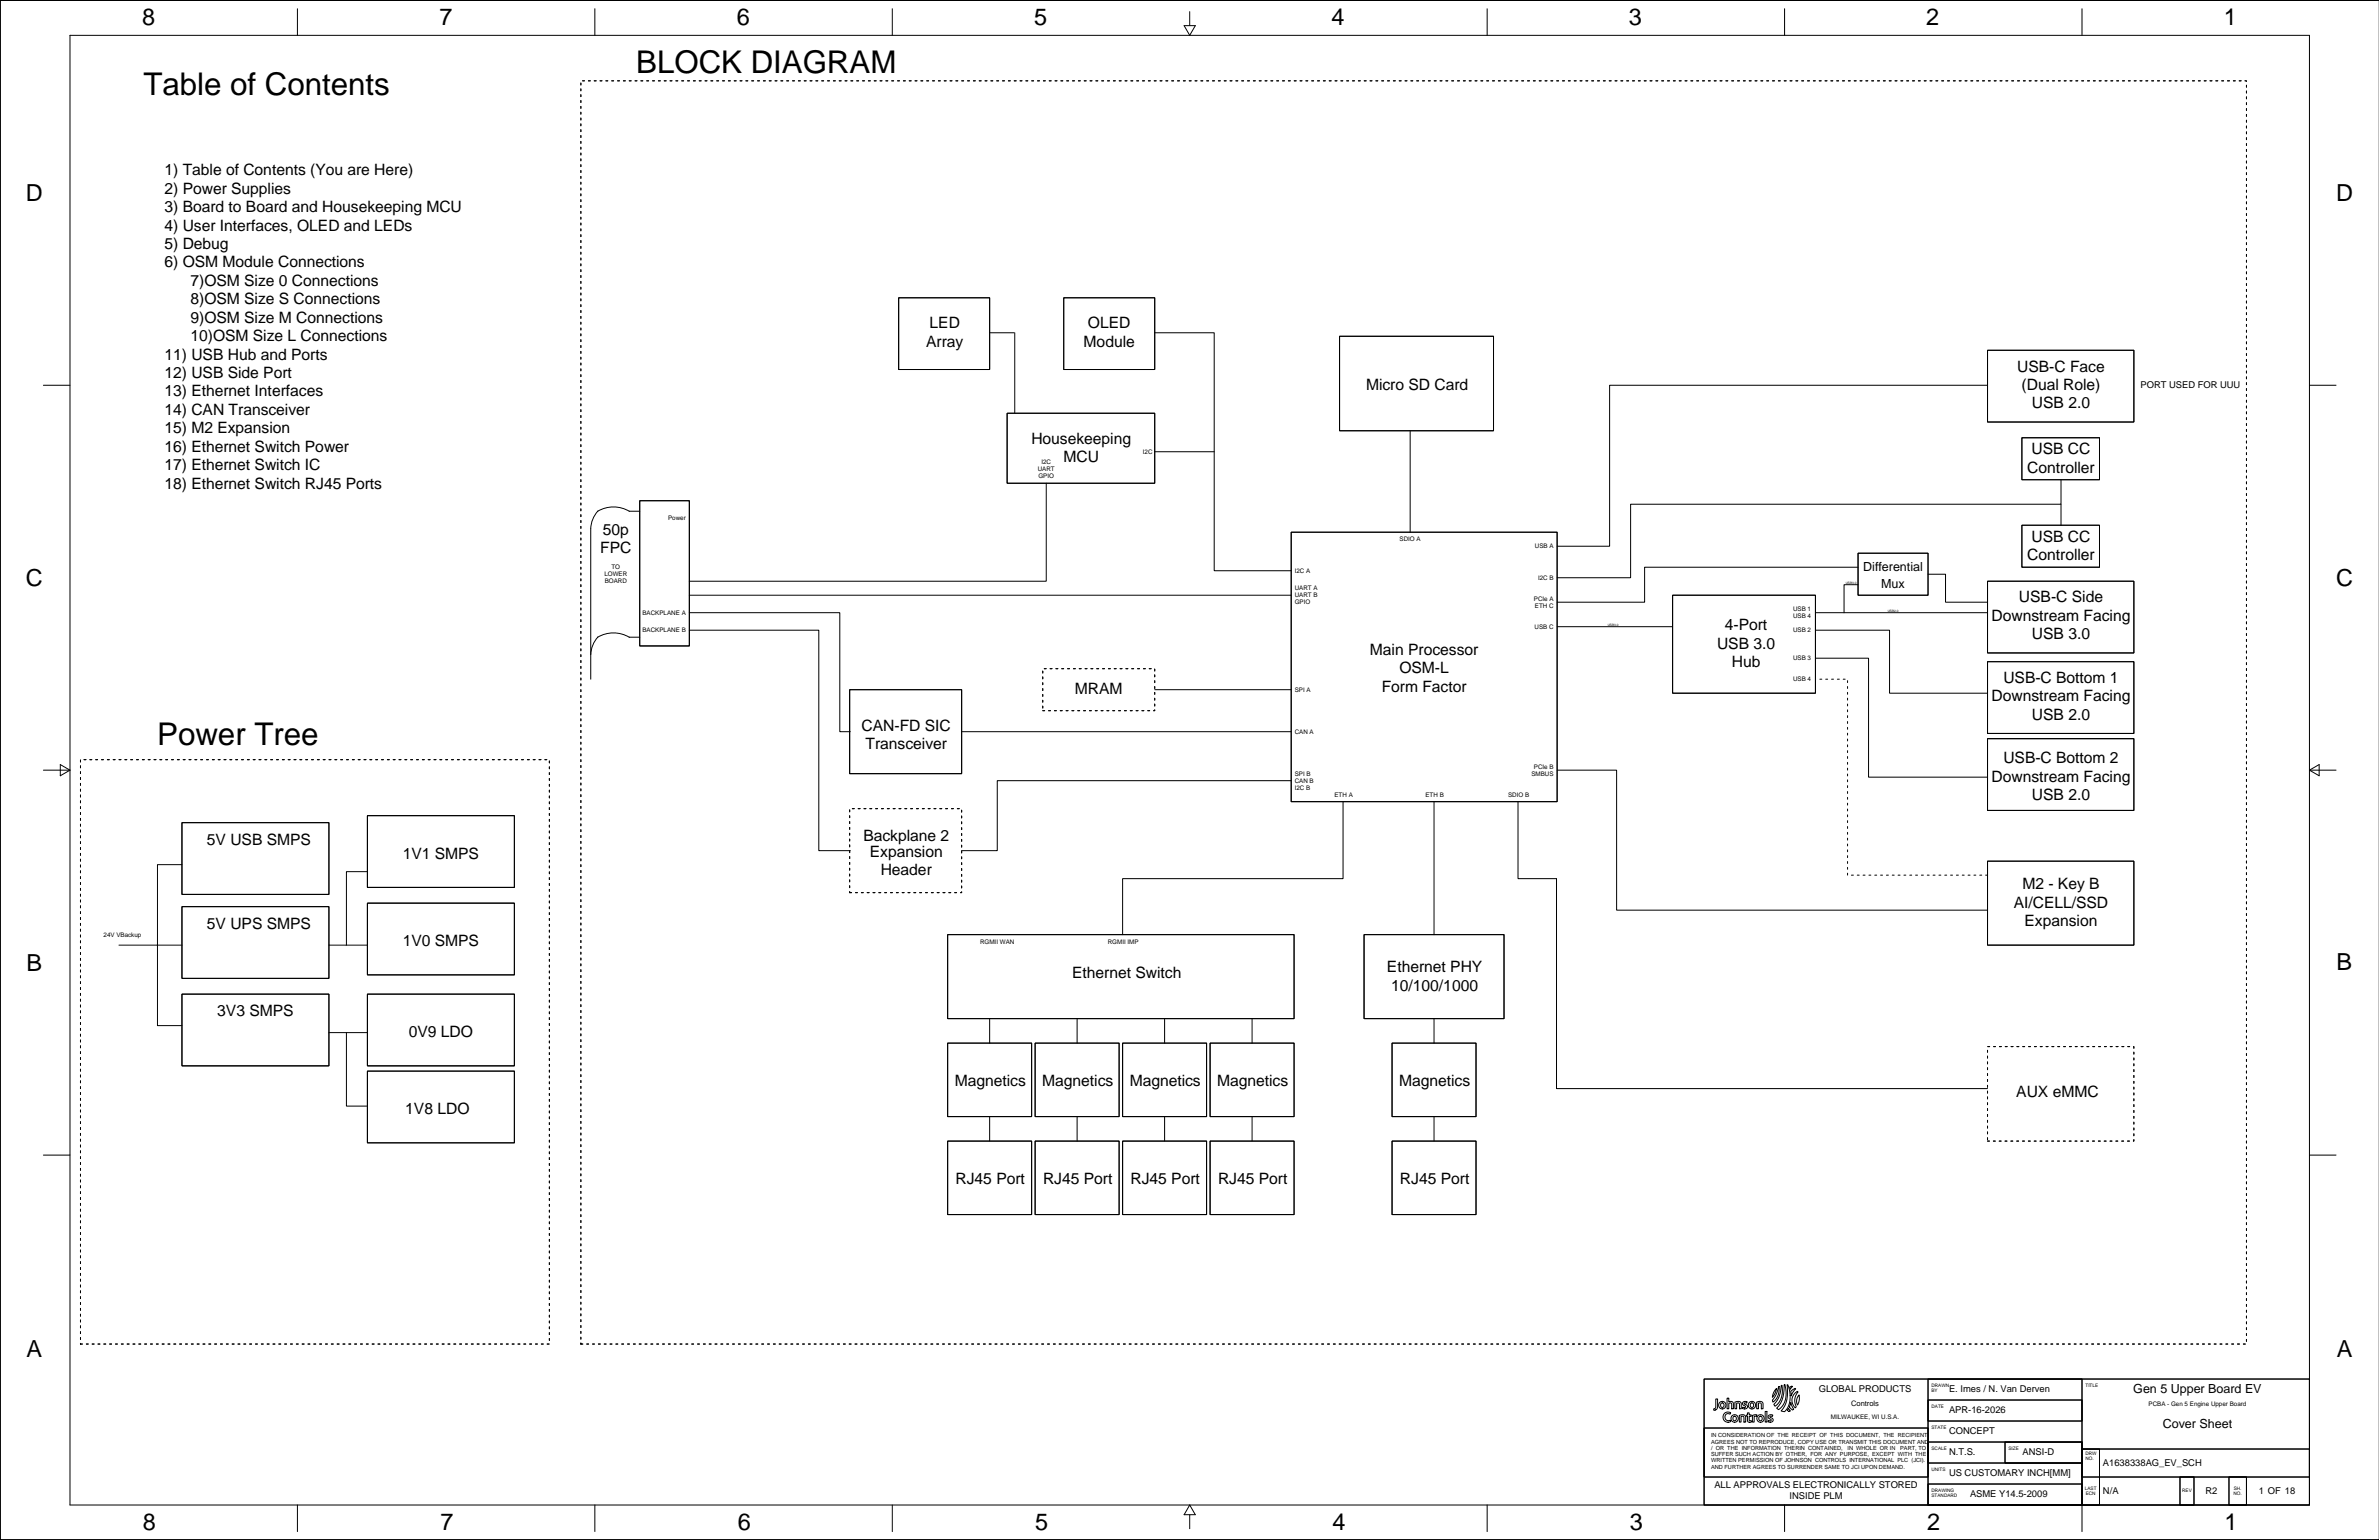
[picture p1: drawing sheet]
<svg xmlns="http://www.w3.org/2000/svg" width="863mm" height="559mm" viewBox="0 0 863 559" stroke-linecap="round" stroke-linejoin="round" font-family="sans-serif">
<defs><g id="words">
<g font-size="11.4">
<text x="230.9" y="26.4">BLOCK DIAGRAM</text>
<text x="52.1" y="34.4">Table of Contents</text>
<text x="57.1" y="270.2">Power Tree</text>
</g>
<g font-size="8.5">
<text x="51.5" y="9.1">8</text>
<text x="159.4" y="9.1">7</text>
<text x="267.3" y="9.1">6</text>
<text x="375.3" y="9.1">5</text>
<text x="483.2" y="9.1">4</text>
<text x="591.1" y="9.1">3</text>
<text x="699" y="9.1">2</text>
<text x="806.9" y="9.1">1</text>
<text x="9.4" y="73.1">D</text>
<text x="847.7" y="73">D</text>
<text x="9.4" y="212.7">C</text>
<text x="847.7" y="212.6">C</text>
<text x="9.7" y="352.2">B</text>
<text x="847.9" y="352.1">B</text>
<text x="9.7" y="492.3">A</text>
<text x="847.9" y="492.2">A</text>
<text x="51.9" y="555.3">8</text>
<text x="159.8" y="555.3">7</text>
<text x="267.7" y="555.3">6</text>
<text x="375.6" y="555.3">5</text>
<text x="483.5" y="555.3">4</text>
<text x="591.4" y="555.3">3</text>
<text x="699.3" y="555.3">2</text>
<text x="807.2" y="555.3">1</text>
</g>
<g font-size="5.7">
<text x="59.7" y="63.6">1) Table of Contents (You are Here)</text>
<text x="59.7" y="70.3">2) Power Supplies</text>
<text x="59.7" y="77">3) Board to Board and Housekeeping MCU</text>
<text x="59.7" y="83.7">4) User Interfaces, OLED and LEDs</text>
<text x="59.7" y="90.4">5) Debug</text>
<text x="59.7" y="97">6) OSM Module Connections</text>
<text x="69.1" y="103.7">7)OSM Size 0 Connections</text>
<text x="69.1" y="110.4">8)OSM Size S Connections</text>
<text x="69.1" y="117.1">9)OSM Size M Connections</text>
<text x="337.3" y="119.1">LED</text>
<text x="394.8" y="119.1">OLED</text>
<text x="69.1" y="123.8">10)OSM Size L Connections</text>
<text x="336.1" y="125.8">Array</text>
<text x="393.2" y="125.8">Module</text>
<text x="59.7" y="130.5">11) USB Hub and Ports</text>
<text x="59.7" y="137.1">12) USB Side Port</text>
<text x="732" y="134.8">USB-C Face</text>
<text x="59.7" y="143.8">13) Ethernet Interfaces</text>
<text x="495.7" y="141.5">Micro SD Card</text>
<text x="733.5" y="141.5">(Dual Role)</text>
<text x="737.3" y="148.2">USB 2.0</text>
<text x="59.7" y="150.5">14) CAN Transceiver</text>
<text x="59.7" y="157.2">15) M2 Expansion</text>
<text x="374.2" y="161">Housekeeping</text>
<text x="59.7" y="163.9">16) Ethernet Switch Power</text>
<text x="385.9" y="167.7">MCU</text>
<text x="737.2" y="164.8">USB CC</text>
<text x="59.7" y="170.6">17) Ethernet Switch IC</text>
<text x="735.6" y="171.5">Controller</text>
<text x="59.7" y="177.3">18) Ethernet Switch RJ45 Ports</text>
<text x="218.7" y="194">50p</text>
<text x="737.2" y="196.6">USB CC</text>
<text x="217.8" y="200.7">FPC</text>
<text x="735.6" y="203.2">Controller</text>
<text x="732.6" y="218.6">USB-C Side</text>
<text x="722.7" y="225.3">Downstream Facing</text>
<text x="625.9" y="228.8">4-Port</text>
<text x="737.3" y="232">USB 3.0</text>
<text x="497.1" y="237.7">Main Processor</text>
<text x="623" y="235.4">USB 3.0</text>
<text x="507.8" y="244.3">OSM-L</text>
<text x="628.4" y="242.1">Hub</text>
<text x="390" y="252">MRAM</text>
<text x="501.4" y="251">Form Factor</text>
<text x="726.9" y="247.8">USB-C Bottom 1</text>
<text x="722.7" y="254.5">Downstream Facing</text>
<text x="737.3" y="261.2">USB 2.0</text>
<text x="312.7" y="265.1">CAN-FD SIC</text>
<text x="314.1" y="271.8">Transceiver</text>
<text x="726.9" y="277">USB-C Bottom 2</text>
<text x="722.7" y="283.7">Downstream Facing</text>
<text x="737.3" y="290.4">USB 2.0</text>
<text x="313.3" y="305.3">Backplane 2</text>
<text x="75.1" y="306.6">5V USB SMPS</text>
<text x="146.1" y="311.6">1V1 SMPS</text>
<text x="315.6" y="310.8">Expansion</text>
<text x="319.6" y="317.5">Header</text>
<text x="733.9" y="322.7">M2 - Key B</text>
<text x="730.7" y="329.4">AI/CELL/SSD</text>
<text x="75.1" y="337">5V UPS SMPS</text>
<text x="734.6" y="336.1">Expansion</text>
<text x="146.1" y="343.4">1V0 SMPS</text>
<text x="503.3" y="352.7">Ethernet PHY</text>
<text x="389" y="354.8">Ethernet Switch</text>
<text x="504.8" y="359.4">10/100/1000</text>
<text x="78.8" y="368.8">3V3 SMPS</text>
<text x="148.3" y="376.4">0V9 LDO</text>
<text x="346.4" y="394.2">Magnetics</text>
<text x="378.2" y="394.2">Magnetics</text>
<text x="409.9" y="394.2">Magnetics</text>
<text x="441.7" y="394.2">Magnetics</text>
<text x="507.7" y="394.2">Magnetics</text>
<text x="731.6" y="398">AUX eMMC</text>
<text x="147.1" y="404.3">1V8 LDO</text>
<text x="346.7" y="429.7">RJ45 Port</text>
<text x="378.5" y="429.7">RJ45 Port</text>
<text x="410.2" y="429.7">RJ45 Port</text>
<text x="442" y="429.7">RJ45 Port</text>
<text x="508" y="429.7">RJ45 Port</text>
</g>
<g font-size="4.5">
<text x="676.1" y="207.2">Differential</text>
<text x="682.6" y="213.5">Mux</text>
<text x="774.1" y="505.6">Gen 5 Upper Board EV</text>
<text x="784.8" y="518.3">Cover Sheet</text>
</g>
<g font-size="3.4">
<text x="776.7" y="140.8">PORT USED FOR UUU</text>
<text x="660" y="505.2">GLOBAL PRODUCTS</text>
<text x="707.2" y="505.2">E. Imes / N. Van Derven</text>
<text x="707.2" y="512.8">APR-16-2026</text>
<text x="707.2" y="520.5">CONCEPT</text>
<text x="707.2" y="528.1">N.T.S.</text>
<text x="733.9" y="528.1">ANSI-D</text>
<text x="763.1" y="531.9">A1638338AG_EV_SCH</text>
<text x="707.2" y="535.7">US CUSTOMARY INCH[MM]</text>
<text x="622.1" y="540">ALL APPROVALS ELECTRONICALLY STORED</text>
<text x="649.4" y="544">INSIDE PLM</text>
<text x="714.8" y="543.3">ASME Y14.5-2009</text>
<text x="763.1" y="542">N/A</text>
<text x="800.3" y="542">R2</text>
<text x="819.6" y="542">1 OF 18</text>
</g>
<text font-size="2.7" x="671.7" y="510.1">Controls</text>
<g font-size="2.3">
<text x="414.7" y="164.6">I2C</text>
<text x="376.6" y="170.9">UART</text>
<text x="376.8" y="173.5">GPIO</text>
<text x="377.9" y="168.4">I2C</text>
<text x="242.4" y="188.7">Power</text>
<text x="507.9" y="196.3">SDIO A</text>
<text x="557" y="198.9">USB A</text>
<text x="219.3" y="209">LOWER</text>
<text x="221.9" y="206.4">TO</text>
<text x="469.8" y="207.8">I2C A</text>
<text x="219.4" y="211.7">BOARD</text>
<text x="469.8" y="214">UART A</text>
<text x="558.1" y="210.3">I2C B</text>
<text x="469.8" y="216.7">UART B</text>
<text x="469.8" y="219.3">GPIO</text>
<text x="556.6" y="217.9">PCIe A</text>
<text x="557" y="220.5">ETH C</text>
<text x="650.6" y="221.7">USB 1</text>
<text x="233.1" y="223">BACKPLANE A</text>
<text x="650.6" y="224.3">USB 4</text>
<text x="233.1" y="229.4">BACKPLANE B</text>
<text x="556.8" y="228.1">USB C</text>
<text x="650.6" y="229.4">USB 2</text>
<text x="650.6" y="239.5">USB 3</text>
<text x="469.8" y="250.9">SPI A</text>
<text x="650.6" y="247.1">USB 4</text>
<text x="469.8" y="266.2">CAN A</text>
<text x="469.8" y="281.4">SPI B</text>
<text x="555.7" y="281.4">SMBUS</text>
<text x="556.6" y="278.9">PCIe B</text>
<text x="469.8" y="284">CAN B</text>
<text x="469.8" y="286.5">I2C B</text>
<text x="484.2" y="289">ETH A</text>
<text x="517.2" y="289">ETH B</text>
<text x="547.2" y="289">SDIO B</text>
<text x="37.6" y="339.8">24V VBackup</text>
<text x="355.6" y="342.4">RGMII WAN</text>
<text x="402" y="342.4">RGMII IMP</text>
<text x="664.4" y="515">MILWAUKEE, WI U.S.A.</text>
<text x="779.6" y="510">PCBA - Gen 5 Engine Upper Board</text>
</g>
<g font-size="2">
<text x="620.9" y="521.5">IN CONSIDERATION OF THE RECEIPT OF THIS DOCUMENT, THE RECIPIENT</text>
<text x="620.9" y="523.8">AGREES NOT TO REPRODUCE, COPY USE OR TRANSMIT THIS DOCUMENT AND</text>
<text x="620.9" y="526.1">/ OR THE INFORMATION THERIN CONTAINED,</text>
<text x="670.4" y="526.1">IN WHOLE OR IN</text>
<text x="689.5" y="526.1">PART, TO</text>
<text x="620.9" y="528.4">SUFFER SUCH ACTION BY OTHER, FOR ANY PURPOSE, EXCEPT WITH THE</text>
<text x="620.9" y="530.7">WRITTEN PERMISSION OF JOHNSON CONTROLS INTERNATIONAL PLC (JCI).</text>
<text x="620.9" y="532.9">AND FURTHER AGREES TO SURRENDER SAME TO JCI UPON DEMAND.</text>
</g>
<g font-size="1.7">
<text x="700.9" y="503.2">DRAWN</text>
<text x="756.7" y="503.2">TITLE</text>
<text x="700.9" y="505.2">BY</text>
<text x="700.9" y="510.8">DATE</text>
<text x="700.9" y="518.4">STATE</text>
<text x="700.9" y="526">SCALE</text>
<text x="728.8" y="526">SIZE</text>
<text x="756.7" y="527.9">DRW</text>
<text x="700.9" y="533.7">UNITS</text>
<text x="756.7" y="530">NO.</text>
<text x="700.9" y="541.3">DRAWING</text>
<text x="700.9" y="543.3">STANDARD</text>
<text x="756.5" y="540.5">LAST</text>
<text x="756.9" y="542.5">ECN</text>
<text x="791.8" y="541.5">REV</text>
<text x="810.5" y="542.5">NO.</text>
<text x="810.6" y="540.5">SH.</text>
</g>
<g font-size="1.1">
<text x="669.7" y="211.9">USB3.0</text>
<text x="583.4" y="227.1">USB3.0</text>
<text x="685" y="222.1">USB2.0</text>
</g>
</g></defs>
<g fill="none" stroke="#000" stroke-width=".36">
<path d="M0 .1h863.3h-863.3v558.7zM25.4 12.8h812.6v533.3h-812.6zM107.9 3.2v9.6M215.9 3.2v9.6M323.8 3.2v9.6M429.7 9.3h4l-2 3.5zM431.7 4.2v5M539.6 3.2v9.6M647.6 3.2v9.6M755.5 3.2v9.6M326.1 108.1h33v26h-33zM386 108.1h33v26h-33z"/>
<path d="M15.7 139.8h9.7M359.1 120.7h8.9M368.2 120.7v29.3M419 120.7h21.6v86.4h27.9M486.1 122h55.8v34.3h-55.8zM721.2 127.1h53.1v26h-53.1zM721.2 139.8h-137.1v58.4h-19.1M838 139.8h9.7M365.5 150h53.5v25.3h-53.5zM511.7 156.3v36.8M733.7 158.8h28.1v15.3h-28.1zM379.6 175.3v35.6h-129.5"/>
<path d="M419 163.9h21.6M747.9 174.1v8.9h-156.2v26.6h-26.7M216.8 185.6a11.2 11.2 0 0 1 11.6 0M216.9 185.5a10.1 10.1 0 0 0-2.5 6.3v54.7M228.3 185.5h3.8M232.1 181.7h18v52.7h-18zM468.5 193.1h96.5v97.8h-96.5zM733.7 190.6h28.1v15.2h-28.1zM747.9 183v7.6M250.1 216h218.4M606.9 216h51.9v35.5h-51.9zM674.2 200.7h25.4v15.3h-25.4z"/>
<path d="M674.2 212.2h-5.1v10.1M674.2 205.8h-77.4v12.7h-31.8M699.6 208.4h6.4v10.1h15.2M721.2 210.9h53.1v26h-53.1zM216.8 231.3a11.2 11.2 0 0 1 11.6 0M216.9 231.2a10.1 10.1 0 0 0-2.5 6.4M228.3 231.2h3.8M250.1 222.3h54.6v43.2h3.8M250.1 228.7h47v80h11.4M565 227.4h41.9M658.8 222.3h62.4M658.8 238.8h19.2v43.2h43.2"/>
<path d="M658.8 228.7h26.8v22.8h35.6M308.3 250.3h40.6v30.4h-40.6zM419 250.3h49.5M721.2 240.1h53.1v26h-53.1zM15.7 279.5h9.7M21.9 277.4l3.5 2.1-3.5 2zM348.9 265.5h119.6M565 279.5h21.6v50.8h134.6M721.2 268h53.1v26.1h-53.1zM838 279.5h9.7M838 279.5l3.5-2.1v4.1zM66 298.5h53.4v26h-53.4z"/>
<path d="M133.3 296h53.3v26h-53.3zM468.5 283.3h-106.6v25.4h-13M487.3 290.9v27.9h-79.9v20.3M520.4 290.9v48.2M550.8 290.9v27.9h14v76.2h156.4M66 313.7h-8.9v58.5h8.9M133.3 316.3h-7.6v26.6M721.2 312.5h53.1v30.4h-53.1zM66 329h53.4v26h-53.4zM133.3 327.7h53.3v26h-53.3zM343.9 339.1h125.7v30.5h-125.7zM495 339.1h50.8v30.5h-50.8z"/>
<path d="M43.2 342.9h22.8M119.4 342.9h13.9M66 360.7h53.4v26.1h-53.4zM119.4 374.7h13.9M125.7 374.7v26.7h7.6M133.3 360.7h53.3v26.1h-53.3zM343.9 378.5h30.4v26.7h-30.4zM359.1 369.6v8.9M375.6 378.5h30.5v26.7h-30.5zM390.8 369.6v8.9M407.4 378.5h30.4v26.7h-30.4zM422.6 369.6v8.9"/>
<path d="M439.1 378.5h30.5v26.7h-30.5zM454.3 369.6v8.9M505.1 378.5h30.5v26.7h-30.5zM520.4 369.6v8.9M133.3 388.7h53.3v26h-53.3zM15.7 419.1h9.7M343.9 414.1h30.4v26.6h-30.4zM359.1 405.2v8.9M375.6 414.1h30.5v26.6h-30.5zM390.8 405.2v8.9M407.4 414.1h30.4v26.6h-30.4zM422.6 405.2v8.9"/>
<path d="M439.1 414.1h30.5v26.6h-30.5zM454.3 405.2v8.9M505.1 414.1h30.5v26.6h-30.5zM520.4 405.2v8.9M838 419.1h9.7M618.3 500.4h219.7v45.7h-219.7zM618.3 518.2h81.3v17.7h-81.3zM622.6 507.6h.6v2.6a1.38 1.38 0 0 1-1.3 1.6l-.1-.6 .6-.2 .2-.4zM624.6 509.2a.71 .71 0 0 1 1 .7 .71 .71 0 0 1-1.1 .5zM625.7 512.9a1.98 1.98 0 0 1 2.3-.3l-.2 .5a1.26 1.26 0 0 0-1.9 1.2 1.26 1.26 0 0 0 2 1l.1 .5a1.89 1.89 0 0 1-2.4-.4 1.89 1.89 0 0 1 .1-2.5zM626.7 507.3h.6v1.4a1.06 1.06 0 0 1 1.7 .7v1.8h-.6v-1.7a.6 .6 0 0 0-.5-.5 .6 .6 0 0 0-.6 .2v2h-.6zM629 514a.71 .71 0 0 1 1.1 .7 .71 .71 0 0 1-1.2 .6z"/>
<path d="M629.5 508.8a1.51 1.51 0 0 1 2.3 .6v1.8h-.6v-1.7l-.5-.4-.5 .1v2h-.7zM631.1 513.6a1.51 1.51 0 0 1 2.3 .7v1.7h-.6v-1.7l-.5-.4-.5 .1v2h-.7zM632.4 508.9l.8-.4 .8 .2-.2 .5-.9-.1a.59 .59 0 0 0 .8 .7 .9 .9 0 0 1 .2 1.2 .9 .9 0 0 1-1.3 .2l-.4-.1 .2-.5h1a.6 .6 0 0 0-.8-.7l-.3-.4zM634.1 512.7h.6v.7h.8v.5h-.8v1.5l.7 .1 .2 .5-.9 .1-.6-.4v-1.8h-.3zM635.3 509.2a.71 .71 0 0 1 1 .7 .71 .71 0 0 1-1.1 .5zM635.8 513.6l1.7-.2-.2 .5h-.8v2.1h-.6zM637.4 508.8a1.51 1.51 0 0 1 2.3 .6v1.8h-.6v-1.7l-.5-.4-.5 .1v2h-.7zM638.4 514a.71 .71 0 0 1 1 .7 .71 .71 0 0 1-1.1 .6zM640.5 512.2h.6v3.8h-.6zM641.7 513.7l.8-.4 .8 .2-.2 .5h-.9a.59 .59 0 0 0 .8 .6 .9 .9 0 0 1 .2 1.3 .9 .9 0 0 1-1.3 .1l-.4-.1 .2-.5h1a.6 .6 0 0 0-.8-.7l-.3-.3zM644.5 504l.1-.2-.5 1.8-1 1.4 .5-1.7zM645.4 503.2l.2-.1a6.1 6.1 0 0 1-2.3 5.7l-.1-.8a9.6 9.6 0 0 0 2.2-4.8z"/>
<path d="M646.3 502.8l.3-.1a7.2 7.2 0 0 1-2.5 7.6l-.4-.6a9.5 9.5 0 0 0 2.6-6.9zM647.4 502.5h.2a7.8 7.8 0 0 1-2.3 9l-.6-.6a10.6 10.6 0 0 0 2.7-8.4zM648.5 502.5h.2a9.4 9.4 0 0 1-1 9.6l-1.4-.1a11.1 11.1 0 0 0 2.2-9.5zM649 511.1l.7 .9-.6 .2-.6-.5zM649.4 503.4l.8-.4 .2 .1-.8 .9zM649.8 504.8l1.6-1 .2 .2-1 1.1-.6 1.4zM649.8 508.9l1.1 2.4-.5 .3-1.1-1.1zM651.5 505.4l.7-.6 .2 .3a4.9 4.9 0 0 0-.6 5.4l-.3 .3a3.6 3.6 0 0 1 0-5.4zM652.7 506.3l.1-.1a4.9 4.9 0 0 1-.5 3.6 3.1 3.1 0 0 1 .4-3.5zM699.6 500.4h55.9v45.7h-55.9zM699.6 508h55.9v7.6h-55.9zM699.6 523.2h55.9v7.7h-55.9z"/>
<path d="M699.6 538.5h55.9v7.6h-55.9zM727.5 523.2h28v7.7h-28zM755.5 525.8h6.3v20.3h-6.3zM755.5 525.8h82.5v10.1h-82.5zM791 535.9h5.1v10.2h-5.1zM808.8 535.9h6.4v10.2h-6.4zM0 558.8h863.3M107.9 546.1v9.7M215.9 546.1v9.7M323.8 546.1v9.7M431.7 546.1l2 3.5h-4zM431.7 549.7v5"/>
<path d="M539.6 546.1v9.7M647.6 546.1v9.7M755.5 546.1v9.7"/>
<circle cx="625" cy="509.9" r="1.35"/>
<circle cx="629.4" cy="514.7" r="1.35"/>
<circle cx="635.7" cy="509.9" r="1.35"/>
<circle cx="638.8" cy="514.7" r="1.35"/>
</g>
<path d="M210.8 29.3h604.4v458.4h-604.4zM378.4 242.6h40.6v15.3h-40.6zM29.2 275.7h170.1v212h-170.1zM308.3 293.4h40.6v30.5h-40.6zM721.2 317.6h-50.8v-71.1h-11.4M721.2 379.8h53.1v34.3h-53.1z" fill="none" stroke="#000" stroke-width=".36" stroke-dasharray=".7 1.4"/>
<use href="#words"/>
</svg>
